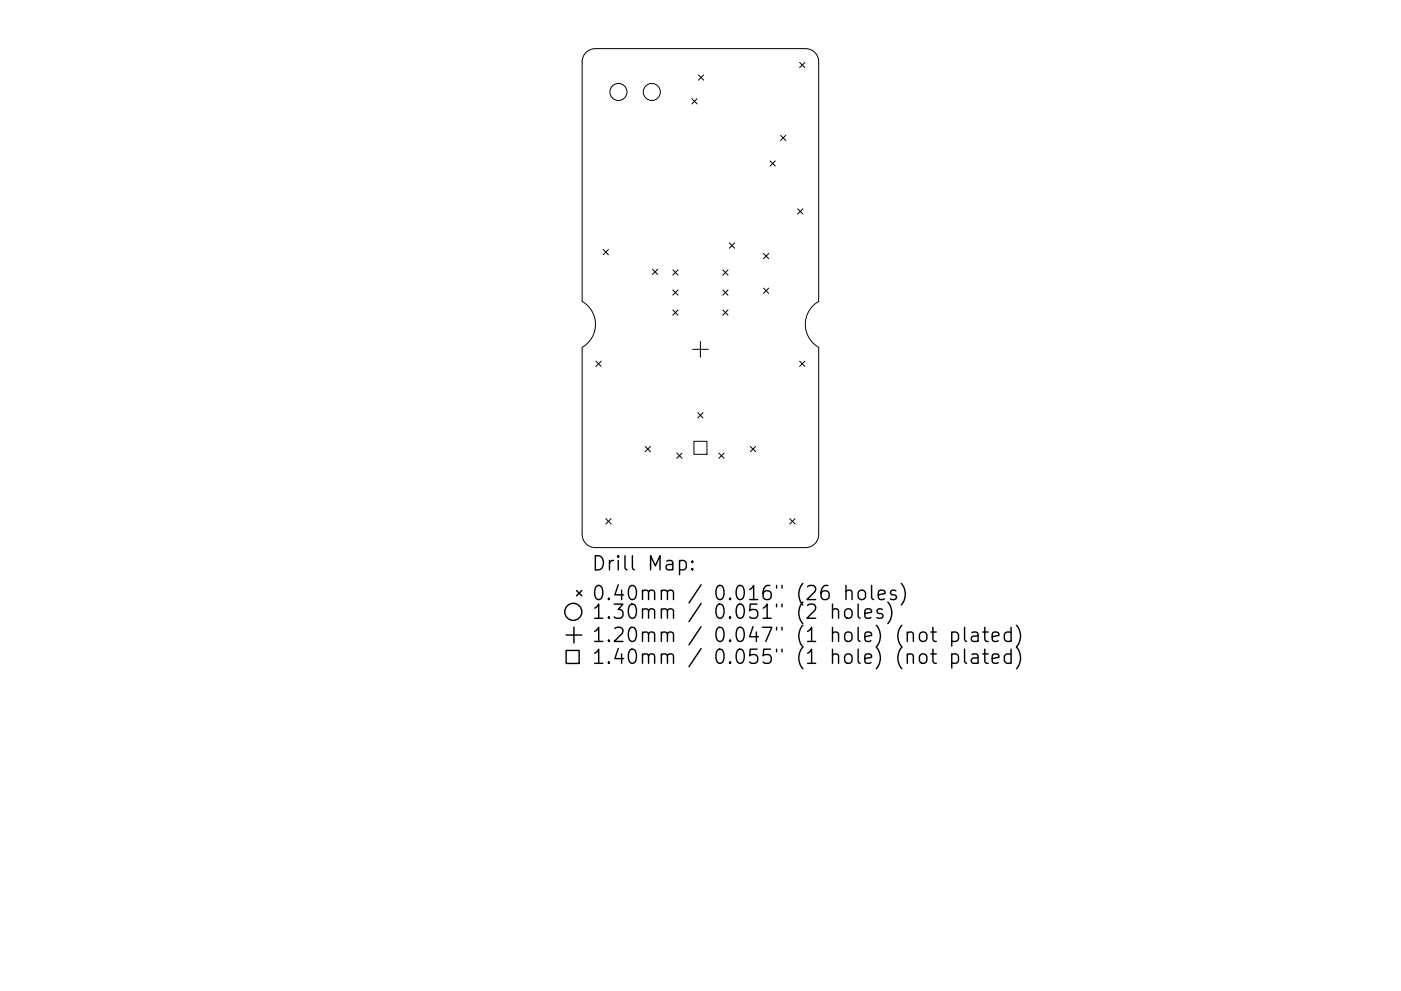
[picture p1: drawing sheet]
<svg xmlns="http://www.w3.org/2000/svg" width="297mm" height="210mm" viewBox="0 0 297 210" stroke-linecap="round" stroke-linejoin="round" font-family="sans-serif">
<defs><g id="words">
<g font-size="4.2">
<text x="125.4" y="121.1">Drill Map:</text>
<text x="125.4" y="127.4">0.40mm / 0.016&quot; (26 holes)</text>
<text x="125.4" y="131.3">1.30mm / 0.051&quot; (2 holes)</text>
<text x="125.4" y="136.2">1.20mm / 0.047&quot; (1 hole) (not plated)</text>
<text x="125.4" y="140.9">1.40mm / 0.055&quot; (1 hole) (not plated)</text>
</g>
</g></defs>
<g fill="none" stroke="#000" stroke-width=".21">
<path d="M124.2 11.1a2.79 2.79 0 0 1 2-.8h44.6a2.79 2.79 0 0 1 2.8 2.8v50.8a5.6 5.6 0 0 0 0 9.8v39.7a2.79 2.79 0 0 1-2.8 2.8h-44.6a2.79 2.79 0 0 1-2.8-2.8v-39.7a5.6 5.6 0 0 0 0-9.8v-50.8a2.79 2.79 0 0 1 .8-2zM148.1 15.9l1.1 1.1M149.2 15.9l-1.1 1.1M169.5 13.2l1.1 1.2M170.6 13.2l-1.1 1.2M146.7 20.9l1.1 1.2M147.8 20.9l-1.1 1.2M163.3 34.1l1.1 1.2M164.4 34.1l-1.1 1.2M165.5 28.7l1.1 1.1M166.6 28.7l-1.1 1.1M127.9 52.9l1.1 1.2"/>
<path d="M129 52.9l-1.1 1.2M138.3 57.1l1.1 1.1M139.4 57.1l-1.1 1.1M142.7 57.3l1.1 1.1M143.8 57.3l-1.1 1.1M153.2 57.3l1.2 1.1M154.4 57.3l-1.2 1.1M154.6 51.5l1.1 1.2M155.7 51.5l-1.1 1.2M161.9 53.8l1.1 1.1M163 53.8l-1.1 1.1M169.1 44.3l1.1 1.1"/>
<path d="M170.2 44.3l-1.1 1.1M126.4 76.6l1.1 1.1M127.5 76.6l-1.1 1.1M142.7 61.5l1.1 1.1M142.7 65.8l1.1 1.1M143.8 61.5l-1.1 1.1M143.8 65.8l-1.1 1.1M146.8 74.1h3.4M148.5 72.4v3.4M153.2 61.5l1.2 1.1M153.2 65.8l1.2 1.1M154.4 61.5l-1.2 1.1"/>
<path d="M154.4 65.8l-1.2 1.1M161.9 61.1l1.1 1.1M163 61.1l-1.1 1.1M169.5 76.6l1.1 1.1M170.6 76.6l-1.1 1.1M136.8 94.7l1.1 1.1M137.9 94.7l-1.1 1.1M143.5 96.1l1.1 1.1M144.6 96.1l-1.1 1.1M147.1 93.6h2.8v2.8h-2.8zM147.9 87.6l1.2 1.1M149.1 87.6l-1.2 1.1"/>
<path d="M152.4 96.1l1.1 1.1M153.5 96.1l-1.1 1.1M159.1 94.7l1.1 1.1M160.2 94.7l-1.1 1.1M128.4 110.1l1.2 1.1M129.6 110.1l-1.2 1.1M167.4 110.1l1.2 1.1M168.6 110.1l-1.2 1.1"/>
<circle cx="131.1" cy="19.5" r="1.81"/>
<circle cx="138.2" cy="19.5" r="1.81"/>
</g>
<g fill="none" stroke="#000" stroke-width=".3">
<path d="M144.1 119.1l.8-.2 .6 .6v.8l-.3 .5-.3 .1-.8-.1M146.8 119.1l.1 .1-.1 .1-.1-.1 .1-.1v.2M120 134.7h3.4M120 138h2.8v2.8h-2.8zM121.7 133.1v3.3M122.2 125.3l1.2 1.1M123.4 125.3l-1.2 1.1M146.8 120.6l.1 .2-.1 .1-.1-.1 .1-.2v.3M176.5 129.5a.74 .74 0 0 1 1.3 .1v1.6M176.5 128.2v3M179.4 125.5a.74 .74 0 0 1 1.3 .1v1.6M179.4 129.3a.81 .81 0 0 1 1.3 .4v.9a.81 .81 0 0 1-.8 .6 .81 .81 0 0 1-.8-.6v-.9z"/>
<path d="M179.4 124.2v3M181.9 128.2v2.5l.5 .5M182.1 125.5a.81 .81 0 0 1 .8-.3 .81 .81 0 0 1 .6 .6v.8a.81 .81 0 0 1-.8 .6 .81 .81 0 0 1-.8-.6v-.8zM183.4 130.2l1.4-.3-.1-.6-.9-.1-.4 .4v1.1l.1 .3 .3 .2 .9-.2M184.8 124.2v2.6l.4 .4M186.2 126.2l1.5-.3-.2-.5-.8-.2-.5 .4v1.2l.2 .3 .3 .1 .8-.1M187.1 129.3l-.7-.1-.5 .4 .2 .4 1 .3 .1 .3-.1 .4-.3 .2-.9-.2M188.2 127.7a3.4 3.4 0 0 1 0 4.6M189.9 125.4l-.7-.2-.4 .4 .1 .5 1 .3 .2 .2-.2 .5-.2 .1-.9-.1M191.1 123.8a3.4 3.4 0 0 1 0 4.6M195.1 134.4a.81 .81 0 0 1 .8-.3 .81 .81 0 0 1 .6 .6v.8a.81 .81 0 0 1-.8 .6 .81 .81 0 0 1-.8-.6v-.8zM195.1 139a.81 .81 0 0 1 .8-.3 .81 .81 0 0 1 .6 .6v.9a.81 .81 0 0 1-.8 .6 .81 .81 0 0 1-.8-.6v-.9z"/>
<path d="M197.4 134.1h1.1M197.4 138.7h1.1M197.8 133.1v2.6l.1 .2 .6 .2M197.8 137.7v2.6l.1 .3 .6 .1M201.8 134.2l.9-.1 .5 .6v.8l-.3 .4-.2 .2-.9-.2M201.8 138.9l.9-.2 .5 .6v.9l-.3 .4-.2 .1-.9-.1M201.8 134.1v3M201.8 138.7v3M204.5 133.1v2.6l.4 .4M204.5 137.7v2.6l.4 .4M206.1 134.2l.3-.1 .8 .1 .2 .3v1.6M206.1 138.9l.3-.2 .8 .2 .2 .3v1.5"/>
<path d="M207.4 134.8l-1 .1a.59 .59 0 0 0-.5 .6 .59 .59 0 0 0 .5 .6l1-.2M207.4 139.4l-1 .2a.59 .59 0 0 0-.5 .6 .59 .59 0 0 0 .5 .5l1-.1M208.4 134.1h1.1M208.4 138.7h1.1M208.8 133.1v2.6l.1 .2 .6 .2M208.8 137.7v2.6l.1 .3 .6 .1M210.4 135.1l1.4-.3-.1-.6-.9-.1-.4 .4v1.2l.1 .2 .3 .2 .9-.2M210.4 139.7l1.4-.3-.1-.5-.9-.2-.4 .5v1.1l.1 .3 .3 .1 .9-.1M214.4 134.2l-.9-.1-.6 .6v.8l.3 .4 .3 .2 .9-.2M214.4 138.9l-.9-.2-.6 .6v.9l.3 .4 .3 .1 .9-.1M214.4 133.1v3M214.4 137.7v3"/>
<path d="M215.5 132.7a3.4 3.4 0 0 1 0 4.5M215.5 137.3a3.4 3.4 0 0 1 0 4.6"/>
<circle cx="121.5" cy="129.8" r="1.81"/>
</g>
<use href="#words"/>
</svg>
